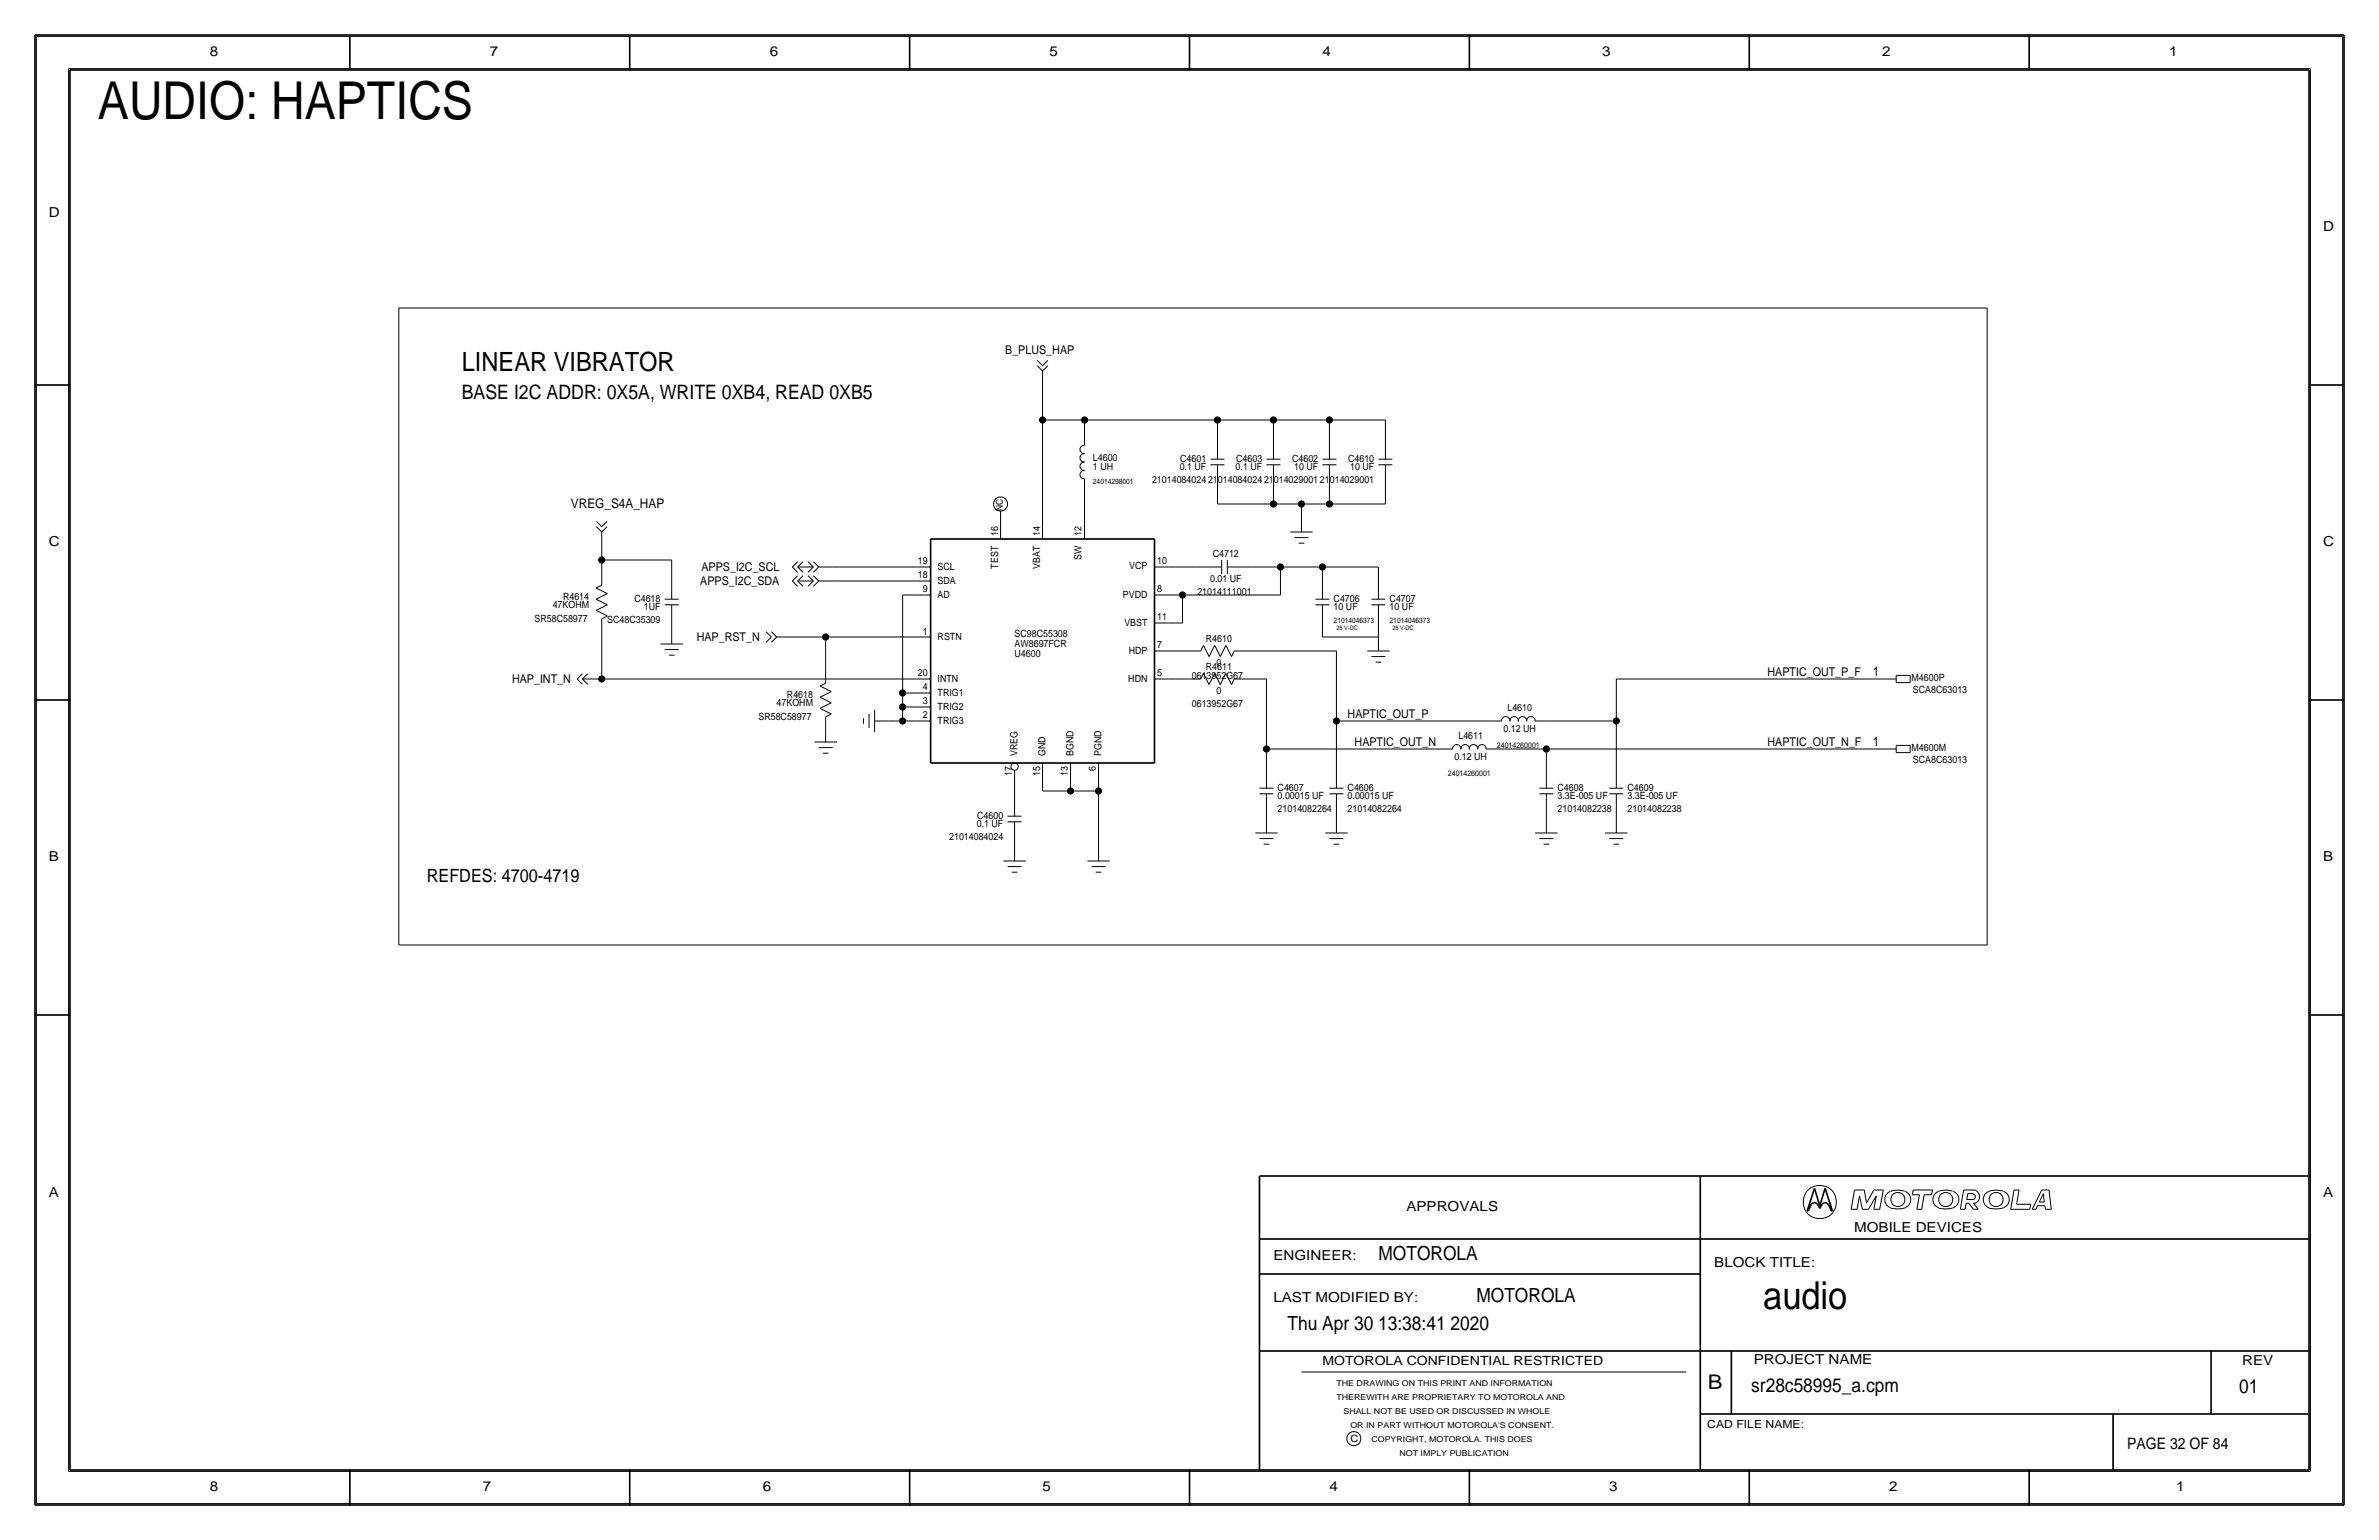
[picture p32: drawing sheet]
<svg xmlns="http://www.w3.org/2000/svg" width="432mm" height="279mm" viewBox="0 0 432 279" stroke-linecap="round" stroke-linejoin="round" font-family="sans-serif">
<defs><g id="words">
<text font-size="9.5" x="17.8" y="21.6">AUDIO: HAPTICS</text>
<text font-size="7" x="320" y="237.5">audio</text>
<text font-size="4.8" x="83.8" y="67.3">LINEAR VIBRATOR</text>
<text font-size="3.7" x="310" y="252.1">B</text>
<text font-size="3.6" x="83.8" y="72.4">BASE I2C ADDR: 0X5A, WRITE 0XB4, READ 0XB5</text>
<g font-size="3.5">
<text x="250.2" y="228.6">MOTOROLA</text>
<text x="268" y="236.2">MOTOROLA</text>
<text x="233.7" y="241.3">Thu Apr 30 13:38:41 2020</text>
<text x="317.9" y="252.6">sr28c58995_a.cpm</text>
<text x="406.4" y="252.7">01</text>
</g>
<text font-size="3.3" x="77.5" y="160">REFDES: 4700-4719</text>
<text font-size="2.9" x="386.1" y="262.9">PAGE 32 OF 84</text>
<g font-size="2.5">
<text x="38.1" y="10.2">8</text>
<text x="88.9" y="10.2">7</text>
<text x="139.7" y="10.2">6</text>
<text x="190.5" y="10.2">5</text>
<text x="240" y="10.2">4</text>
<text x="290.8" y="10.2">3</text>
<text x="341.6" y="10.2">2</text>
<text x="393.7" y="10.2">1</text>
<text x="8.9" y="39.4">D</text>
<text x="421.6" y="41.9">D</text>
<text x="8.9" y="99.1">C</text>
<text x="421.6" y="99.1">C</text>
<text x="8.9" y="156.2">B</text>
<text x="421.6" y="156.2">B</text>
<text x="8.9" y="217.2">A</text>
<text x="255.3" y="219.7">APPROVALS</text>
<text x="421.6" y="217.2">A</text>
<text x="336.5" y="223.5">MOBILE DEVICES</text>
<text x="231.1" y="228.6">ENGINEER:</text>
<text x="311.1" y="229.9">BLOCK TITLE:</text>
<text x="231.1" y="236.2">LAST MODIFIED BY:</text>
<text x="318.3" y="247.5">PROJECT NAME</text>
<text x="407" y="247.6">REV</text>
<text x="38.1" y="270.5">8</text>
<text x="87.6" y="270.5">7</text>
<text x="138.4" y="270.5">6</text>
<text x="189.2" y="270.5">5</text>
<text x="241.3" y="270.5">4</text>
<text x="292.1" y="270.5">3</text>
<text x="342.9" y="270.5">2</text>
<text x="395" y="270.5">1</text>
</g>
<g font-size="2.4">
<text x="103.6" y="92.2">VREG_S4A_HAP</text>
<text x="339.9" y="122.7">1</text>
<text x="339.9" y="135.4">1</text>
</g>
<text font-size="2.3" x="240" y="247.6">MOTOROLA CONFIDENTIAL RESTRICTED</text>
<g font-size="2.2">
<text x="182.5" y="64.3">B_PLUS_HAP</text>
<text x="127.1" y="106.1">APPS_I2C_SDA</text>
<text x="127.3" y="103.6">APPS_I2C_SCL</text>
<text x="126.5" y="116.3">HAP_RST_N</text>
<text x="92.9" y="124">HAP_INT_N</text>
<text x="320.8" y="122.7">HAPTIC_OUT_P_F</text>
<text x="244.6" y="130.3">HAPTIC_OUT_P</text>
<text x="245.9" y="135.4">HAPTIC_OUT_N</text>
<text x="320.8" y="135.4">HAPTIC_OUT_N_F</text>
</g>
<text font-size="2" x="309.9" y="259.1">CAD FILE NAME:</text>
<g font-size="1.8">
<text x="198.4" y="83.6">L4600</text>
<text x="214.2" y="83.8">C4601</text>
<text x="224.4" y="83.8">C4603</text>
<text x="234.5" y="83.8">C4602</text>
<text x="244.7" y="83.8">C4610</text>
<text x="198.4" y="85.3">1 UH</text>
<text x="209.1" y="87.6">21014084024</text>
<text x="214.1" y="85.3">0.1 UF</text>
<text x="219.3" y="87.6">21014084024</text>
<text x="224.3" y="85.3">0.1 UF</text>
<text x="229.4" y="87.6">21014029001</text>
<text x="234.9" y="85.3">10 UF</text>
<text x="239.6" y="87.6">21014029001</text>
<text x="245" y="85.3">10 UF</text>
<text x="181.2" y="97.3" transform="rotate(-90 181.2 97.3)">16</text>
<text x="188.8" y="97.3" transform="rotate(-90 188.8 97.3)">14</text>
<text x="196.3" y="101.7" transform="rotate(-90 196.3 101.7)">SW</text>
<text x="196.3" y="97.3" transform="rotate(-90 196.3 97.3)">12</text>
<text x="220.1" y="101.1">C4712</text>
<text x="166.6" y="105">18</text>
<text x="166.6" y="102.4">19</text>
<text x="167.5" y="107.4">9</text>
<text x="170.2" y="106">SDA</text>
<text x="170.2" y="103.4">SCL</text>
<text x="181.2" y="103.2" transform="rotate(-90 181.2 103.2)">TEST</text>
<text x="188.8" y="103.3" transform="rotate(-90 188.8 103.3)">VBAT</text>
<text x="205" y="103.3">VCP</text>
<text x="210.1" y="102.4">10</text>
<text x="210.1" y="107.5">8</text>
<text x="217.3" y="108">21014111001</text>
<text x="219.6" y="105.7">0.01 UF</text>
<text x="97" y="112.9">SR58C58977</text>
<text x="100.3" y="110.3">47KOHM</text>
<text x="102.2" y="108.9">R4614</text>
<text x="110.2" y="113">SC48C35309</text>
<text x="115.1" y="109.2">C4618</text>
<text x="116.8" y="110.7">1UF</text>
<text x="170.2" y="108.5">AD</text>
<text x="203.8" y="108.4">PVDD</text>
<text x="204.1" y="113.6">VBST</text>
<text x="210.1" y="112.6">11</text>
<text x="242.1" y="109.2">C4706</text>
<text x="242.1" y="110.7">10 UF</text>
<text x="252.2" y="109.2">C4707</text>
<text x="252.2" y="110.7">10 UF</text>
<text x="167.5" y="115.2">1</text>
<text x="170.2" y="116.1">RSTN</text>
<text x="184.1" y="115.6">SC98C55308</text>
<text x="184.1" y="119.2">U4600</text>
<text x="184.2" y="117.4">AW8697FCR</text>
<text x="204.9" y="118.7">HDP</text>
<text x="210.1" y="117.7">7</text>
<text x="218.9" y="116.5">R4610</text>
<text x="166.6" y="122.7">20</text>
<text x="167.5" y="125.2">4</text>
<text x="170.2" y="123.7">INTN</text>
<text x="204.8" y="123.7">HDN</text>
<text x="210.1" y="122.7">5</text>
<text x="216.3" y="123.2">0613952G67</text>
<text x="218.9" y="121.6">R4611</text>
<text x="220.8" y="120.8">0</text>
<text x="220.8" y="125.8">0</text>
<text x="347" y="123.6">M4600P</text>
<text x="347.2" y="125.7">SCA8C63013</text>
<text x="137.7" y="130.7">SR58C58977</text>
<text x="141" y="128.1">47KOHM</text>
<text x="142.8" y="126.6">R4618</text>
<text x="167.5" y="130.3">2</text>
<text x="167.5" y="127.8">3</text>
<text x="170.2" y="126.2">TRIG1</text>
<text x="170.2" y="128.8">TRIG2</text>
<text x="170.2" y="131.3">TRIG3</text>
<text x="216.3" y="128.3">0613952G67</text>
<text x="273.6" y="129.1">L4610</text>
<text x="184.7" y="137.2" transform="rotate(-90 184.7 137.2)">VREG</text>
<text x="189.7" y="137.2" transform="rotate(-90 189.7 137.2)">GND</text>
<text x="194.8" y="137.2" transform="rotate(-90 194.8 137.2)">BGND</text>
<text x="199.9" y="137.2" transform="rotate(-90 199.9 137.2)">PGND</text>
<text x="264" y="137.9">0.12 UH</text>
<text x="264.7" y="134.2">L4611</text>
<text x="272.9" y="132.8">0.12 UH</text>
<text x="347" y="136.3">M4600M</text>
<text x="183.6" y="140.7" transform="rotate(-90 183.6 140.7)">17</text>
<text x="188.8" y="140.7" transform="rotate(-90 188.8 140.7)">15</text>
<text x="193.8" y="140.7" transform="rotate(-90 193.8 140.7)">13</text>
<text x="198.9" y="139.8" transform="rotate(-90 198.9 139.8)">6</text>
<text x="231.9" y="143.5">C4607</text>
<text x="244.6" y="143.5">C4606</text>
<text x="282.7" y="143.5">C4608</text>
<text x="295.4" y="143.5">C4609</text>
<text x="347.2" y="138.4">SCA8C63013</text>
<text x="177.4" y="148.6">C4600</text>
<text x="231.9" y="145">0.00015 UF</text>
<text x="231.9" y="147.3">21014082264</text>
<text x="244.6" y="147.3">21014082264</text>
<text x="244.6" y="145">0.00015 UF</text>
<text x="282.7" y="145">3.3E-005 UF</text>
<text x="282.7" y="147.3">21014082238</text>
<text x="295.4" y="147.3">21014082238</text>
<text x="295.4" y="145">3.3E-005 UF</text>
<text x="172.3" y="152.4">21014084024</text>
<text x="177.3" y="150.1">0.1 UF</text>
<text x="245.1" y="261.6">C</text>
</g>
<text font-size="1.7" x="182" y="92.8" transform="rotate(-90 182 92.8)">NC</text>
<g font-size="1.5">
<text x="242.6" y="251.5">THE DRAWING ON THIS PRINT AND INFORMATION</text>
<text x="242.6" y="254">THEREWITH ARE PROPRIETARY TO MOTOROLA AND</text>
<text x="243.8" y="256.5">SHALL NOT BE USED OR DISCUSSED IN WHOLE</text>
<text x="245.1" y="259.1">OR IN PART WITHOUT MOTOROLA'S CONSENT.</text>
<text x="248.9" y="261.6">COPYRIGHT, MOTOROLA. THIS DOES</text>
<text x="254" y="264.2">NOT IMPLY PUBLICATION</text>
</g>
<g font-size="1.4">
<text x="198.4" y="87.9">24014298001</text>
<text x="242.1" y="113">21014046373</text>
<text x="252.2" y="113">21014046373</text>
<text x="271.7" y="135.6">24014260001</text>
<text x="262.8" y="140.7">24014260001</text>
</g>
<g font-size="1.1">
<text x="242.6" y="114.3">25 V-DC</text>
<text x="252.7" y="114.3">25 V-DC</text>
</g>
</g></defs>
<g fill="none" stroke="#000" stroke-width=".18">
<path d="M6.6 6.6h418.6zM6.6 6.6v266.2zM12.4 12.4v254.6zM12.4 12.4h407zM419.4 12.4v254.6zM425.2 6.6v266.2zM72.4 55.9v115.6zM72.4 55.9h288.3zM360.7 55.9v115.5zM188.3 65.4l.9 .9zM188.3 66.3l.9 1zM189.2 76.2h7.7z"/>
<path d="M189.2 68.6v7.6zM189.2 76.2v19zM189.2 66.3l1-.9zM189.2 67.3l1-1zM189.2 67.3v1.3zM196.8 76.2h24.2zM196.8 76.2v2.5zM196.8 78.7v2.1zM221 76.2h10.1zM221 76.2v2.5zM221 78.7v4.6zM231.1 76.2h10.2z"/>
<path d="M231.1 76.2v2.5zM231.1 78.7v4.6zM241.3 76.2h10.2zM241.3 76.2v2.5zM241.3 78.7v4.6zM251.5 76.2v2.5zM251.5 78.7v4.6zM108.3 94.6l.9 1zM108.3 95.6l.9 .9zM109.2 97.8v3.8zM109.2 95.6l1-1zM109.2 96.5l1-.9z"/>
<path d="M109.2 96.5v1.3zM181.6 92.7v2.5zM181.6 95.2v2.6zM189.2 95.2v2.6zM196.8 88.9v6.3zM196.8 86.9v2zM196.8 95.2v2.6zM196.8 80.8a.74 .74 0 0 0-.8 .8 .74 .74 0 0 0 .8 .7M196.8 83.9a.74 .74 0 0 0-.8 .7 .74 .74 0 0 0 .8 .7M196.8 85.4a.74 .74 0 0 0-.8 .7 .74 .74 0 0 0 .8 .8M196.8 82.3a.74 .74 0 0 0-.8 .8 .74 .74 0 0 0 .8 .7M219.7 83.3h2.5z"/>
<path d="M219.7 84.3h2.5zM221 88.9v2.5zM221 91.4h10.1zM221 84.3v4.6zM229.9 83.3h2.5zM229.9 84.3h2.5zM231.1 91.4h5.1zM231.1 88.9v2.5zM231.1 84.3v4.6zM234.2 96.5h4.1zM235 97.5h2.5zM235.7 98.6h1z"/>
<path d="M236.2 91.4v2.6zM236.2 94v2.5zM236.2 91.4h5.1zM240 84.3h2.6zM240 83.3h2.6zM241.3 91.4h10.2zM241.3 88.9v2.5zM241.3 84.3v4.6zM250.2 83.3h2.5zM250.2 84.3h2.5zM251.5 88.9v2.5zM251.5 84.3v4.6z"/>
<path d="M108.2 108.7l2-1zM108.2 110.7l2 1.1zM108.2 106.7l1-.5zM108.2 108.7l2 1zM108.2 110.7l2-1zM108.2 106.7l2 1zM109.2 114.3v8.9zM109.2 101.6h12.7zM109.2 101.6v2.5zM109.2 104.1v2.1zM109.2 112.3v2zM109.2 112.3l1-.5z"/>
<path d="M119.9 116.8h4.1zM120.6 108.7h2.6zM120.7 109.7h2.5zM120.7 117.9h2.5zM121.4 118.9h1zM121.9 101.6v2.5zM121.9 109.7v4.6zM121.9 104.1v4.6zM121.9 114.3v2.5zM139 114.6l1 1zM140 115.6l-1 .9zM140 114.6l1 1z"/>
<path d="M141 115.6l-1 .9zM141 115.6h1.2zM142.2 115.6h7.7zM143.8 102.9l1 .9zM143.8 105.4l1 1zM143.8 102.9l1-1zM143.8 105.4l1-1zM144.8 102.9l.9 .9zM144.8 105.4l.9 1zM144.8 102.9h2.8zM144.8 105.4h2.8zM144.8 102.9l.9-1z"/>
<path d="M144.8 105.4l.9-1zM146.7 101.9l.9 1zM146.7 104.4l.9 1zM146.7 103.8l.9-.9zM146.7 106.4l.9-1zM147.6 103.8l1-.9zM147.6 106.4l1-1zM147.6 101.9l1 1zM147.6 104.4l1 1zM148.6 102.9h2.5zM148.6 105.4h2.5zM149.9 115.6h16.5z"/>
<path d="M149.9 115.6v6.3zM151.1 105.4h15.3zM151.1 102.9h15.3zM163.8 107.9v17.8zM163.8 107.9h2.6zM166.4 107.9h2.5zM166.4 102.9h2.5zM166.4 105.4h2.5zM166.4 115.6h2.5zM209.6 113h2.5zM209.6 102.9h2.5zM209.6 118.1h2.5z"/>
<path d="M209.6 107.9h2.5zM212.1 118.1h3.8zM212.1 102.9h5.1zM212.1 113h2.5zM212.1 107.9h2.5zM214.6 107.9h17.8zM214.6 107.9v5.1zM215.9 118.1h2zM217.2 102.9h4.5zM218.4 117.1l-.5 1zM218.4 117.1l1.1 2zM220.5 117.1l-1 2z"/>
<path d="M220.5 117.1l1 2zM221.7 101.6v2.5zM222.5 117.1l1 2zM222.5 117.1l-1 2zM222.8 102.9h4.5zM222.8 101.6v2.5zM224 118.1l-.5 1zM224 118.1h2.1zM226.1 118.1h16.5zM227.3 102.9h5.1zM232.4 102.9v5.1zM232.4 102.9h7.6z"/>
<path d="M238.8 109.7h2.5zM238.8 108.7h2.5zM240 102.9h10.2zM240 115.6h10.2zM240 114.3v1.3zM240 102.9v1.2zM240 109.7v4.6zM240 104.1v4.6zM242.6 118.1v12.7zM248.2 118.1h4zM248.9 109.7h2.6zM248.9 119.1h2.6z"/>
<path d="M248.9 108.7h2.6zM250.2 114.3v1.3zM250.2 102.9v1.2zM250.2 115.6v2.5zM250.2 109.7v4.6zM250.2 104.1v4.6zM104.7 123.2l1 1zM104.7 123.2l1-1zM105.7 123.2l1 1zM105.7 123.2h2.3zM105.7 123.2l1-1zM108 123.2h1.2z"/>
<path d="M109.2 123.2h57.2zM147.8 134.6h4.1zM148.6 135.6h2.5zM148.8 126.5l2.1 1zM148.8 128.5l2.1-1zM148.8 124.5l2.1 1zM148.8 126.5l2.1-1zM148.8 128.5l2.1 1zM148.8 124.5l1.1-.5zM149.4 136.7h1zM149.9 132.1v2.5zM149.9 121.9v2.1z"/>
<path d="M149.9 130v2.1zM149.9 130l1-.5zM156.7 130.3v1zM157.7 129.5v2.6zM158.7 130.8h2.6zM158.7 128.8v4zM161.3 130.8h2.5zM163.8 128.3v2.5zM163.8 128.3h2.6zM163.8 125.7v2.6zM163.8 130.8h2.6zM163.8 125.7h2.6z"/>
<path d="M166.4 123.2h2.5zM166.4 125.7h2.5zM166.4 130.8h2.5zM166.4 128.3h2.5zM184.1 139.8v1.2zM189.2 138.4v2.6zM194.3 138.4v2.6zM199.4 138.4v2.6zM209.6 123.2h2.5zM212.1 123.2h3.8zM215.9 123.2h2zM218.4 122.2l-.5 1z"/>
<path d="M218.4 122.2l1.1 2zM220.5 122.2l-1 2zM220.5 122.2l1 2zM222.5 122.2l1 2zM222.5 122.2l-1 2zM224 123.2l-.5 1zM224 123.2h2.1zM226.1 123.2h3.8zM229.9 123.2v12.7zM229.9 135.9v2.5zM229.9 138.4v4.6zM229.9 135.9h31.7z"/>
<path d="M242.6 130.8h27.9zM242.6 130.8v7.6zM242.6 138.4v4.6zM249.7 120.1h1zM261.6 135.9h2.1zM263.7 135.9a.75 .75 0 0 1 .7-.8 .75 .75 0 0 1 .7 .8M265.2 135.9a.75 .75 0 0 1 .7-.8 .75 .75 0 0 1 .7 .8M266.7 135.9a.75 .75 0 0 1 .7-.8 .75 .75 0 0 1 .8 .8M268.2 135.9a.75 .75 0 0 1 .8-.8 .75 .75 0 0 1 .7 .8M269.7 135.9h2.1zM270.5 130.8h2zM271.8 135.9h8.9z"/>
<path d="M272.5 130.9a.75 .75 0 0 1 .8-.9 .75 .75 0 0 1 .7 .9M274.1 130.9a.75 .75 0 0 1 .7-.9 .75 .75 0 0 1 .7 .9M275.6 130.9a.75 .75 0 0 1 .7-.9 .75 .75 0 0 1 .8 .9M277.1 130.9a.75 .75 0 0 1 .8-.9 .75 .75 0 0 1 .7 .9M278.6 130.8h2.1zM280.7 135.9v2.5zM280.7 130.8h12.7zM280.7 138.4v4.6zM280.7 135.9h60.9zM293.4 123.2v7.6zM293.4 130.8v7.6zM293.4 138.4v4.6z"/>
<path d="M293.4 123.2h48.2zM341.6 135.9h2.6zM341.6 123.2h2.6zM344.2 135.2v1.4zM344.2 135.2h2.5zM344.2 122.5v1.4zM344.2 122.5h2.5zM344.2 136.6h2.5zM344.2 123.9h2.5zM346.7 135.2v1.4zM346.7 122.5v1.4zM182.1 156.2h4.1z"/>
<path d="M182.9 157.2h2.5zM182.9 149.1h2.5zM182.9 148.1h2.5zM183.6 158.2h1.1zM184.1 141v2.5zM184.1 153.7v2.5zM184.1 149.1v4.6zM184.1 143.5v4.6zM189.2 143.5h5.1zM189.2 141v2.5zM194.3 143.5h5.1zM194.3 141v2.5z"/>
<path d="M197.4 156.2h4zM198.1 157.2h2.6zM198.9 158.2h1zM199.4 141v2.5zM199.4 143.5v10.2zM199.4 153.7v2.5zM227.8 151.1h4.1zM228.6 144h2.5zM228.6 152.1h2.5zM228.6 143h2.5zM229.4 153.2h1zM229.9 148.6v2.5z"/>
<path d="M229.9 144v4.6zM240.5 151.1h4.1zM241.3 144h2.5zM241.3 152.1h2.5zM241.3 143h2.5zM242.1 153.2h1zM242.6 148.6v2.5zM242.6 144v4.6zM278.6 151.1h4.1zM279.4 144h2.5zM279.4 152.1h2.5zM279.4 143h2.5z"/>
<path d="M280.2 153.2h1zM280.7 148.6v2.5zM280.7 144v4.6zM291.3 151.1h4.1zM292.1 144h2.5zM292.1 152.1h2.5zM292.1 143h2.5zM292.9 153.2h1zM293.4 148.6v2.5zM293.4 144v4.6zM72.4 171.4h288.3zM336 219.4h1.1z"/>
<path d="M336.6 215.9h1.8zM336.6 215.9l-.6 3.5zM337.5 217l-.4 2.4zM337.5 217l.5 2.4zM338 219.4h1.1zM338.4 215.9l.4 2.4zM340.1 219.4h1.1zM340.1 215.9h1.7zM340.1 215.9l-1.3 2.4zM340.6 217l-1.5 2.4zM340.6 217l-.5 2.4zM341.8 215.9l-.6 3.5z"/>
<path d="M343.1 216.2a1.6 1.6 0 0 0-1 1.5 1.6 1.6 0 0 0 1.1 1.5M345.7 216.1h-.2a4 4 0 0 0-2.3 .1M345.7 216.2a1.59 1.59 0 0 1 1.1 1.5 1.59 1.59 0 0 1-1.1 1.5 5.1 5.1 0 0 1-2.5 0M347.1 216.8h1.3zM347.3 215.9l-.2 .9zM347.3 215.9h3.5zM347.9 219.4h.9zM348.4 216.8l-.5 2.6zM349.2 216.8l-.4 2.6zM349.2 216.8h1.4zM350.8 215.9l-.2 .9zM354.4 216.1a3.1 3.1 0 0 0-3.3 .7 1.62 1.62 0 0 0 .8 2.4"/>
<path d="M354.4 219.2a5.1 5.1 0 0 1-2.5 0M354.5 216.2a1.59 1.59 0 0 1 1 1.5 1.59 1.59 0 0 1-1 1.5M355.8 219.4h.9zM356.4 215.9l-.6 3.5zM356.4 215.9h2.2zM356.9 218.3l-.2 1.1zM356.9 218.3h.4zM357 217.6h1.2zM357.2 216.6l-.2 1zM357.2 216.6h1zM357.3 218.3l.9 1.1zM358.1 216.7a.5 .5 0 0 1 .4 .4 .5 .5 0 0 1-.4 .5"/>
<path d="M358.2 219.4h.9zM358.2 218.3l.9 1.1zM358.2 218.3h.4zM358.5 216a1.24 1.24 0 0 1 .8 1.1 1.24 1.24 0 0 1-.8 1.2M363.5 216.1a3.1 3.1 0 0 0-3.3 .7 1.62 1.62 0 0 0 .8 2.4M363.6 219.2a5.1 5.1 0 0 1-2.6 0M363.6 216.2a1.59 1.59 0 0 1 1.1 1.5 1.59 1.59 0 0 1-1.1 1.5M364.9 219.4h3.5zM365.6 215.9l-.7 3.5zM365.6 215.9h.9zM366 218.5h2.6zM366.5 215.9l-.5 2.6z"/>
<path d="M368.6 218.5l-.2 .9zM368.9 219.4h.6zM369.8 218.7h1.3zM369.8 218.7l-.3 .7zM370.1 218.1h.9zM370.6 215.9l-1.7 3.5zM370.6 215.9h1.3zM370.9 216.6l-.8 1.5zM370.9 216.6l.1 1.5zM371.1 218.7l.1 .7zM371.2 219.4h1.1zM371.9 215.9l.4 3.5z"/>
<path d="M236.2 248.9h69.9zM6.6 272.8h418.6zM12.4 267h407z"/>
<circle cx="181.6" cy="91.5" r="1.28"/>
<circle cx="184.1" cy="139.1" r=".67"/>
<circle cx="330.3" cy="218.1" r="3"/>
<circle cx="344.5" cy="217.6" r="1.28"/>
<circle cx="353.2" cy="217.6" r="1.28"/>
<circle cx="362.3" cy="217.6" r="1.28"/>
<circle cx="245.7" cy="261" r="1.28"/>
</g>
<g fill="#000" stroke="#000" stroke-width=".18">
<circle cx="189.2" cy="76.2" r=".56"/>
<circle cx="196.8" cy="76.2" r=".56"/>
<circle cx="221" cy="76.2" r=".56"/>
<circle cx="231.1" cy="76.2" r=".56"/>
<circle cx="241.3" cy="76.2" r=".56"/>
<circle cx="231.1" cy="91.4" r=".56"/>
<circle cx="236.2" cy="91.4" r=".56"/>
<circle cx="241.3" cy="91.4" r=".56"/>
<circle cx="109.2" cy="101.6" r=".56"/>
<circle cx="149.9" cy="115.6" r=".56"/>
<circle cx="214.6" cy="107.9" r=".56"/>
<circle cx="232.4" cy="102.9" r=".56"/>
<circle cx="240" cy="102.9" r=".56"/>
<circle cx="109.2" cy="123.2" r=".56"/>
<circle cx="163.8" cy="128.3" r=".56"/>
<circle cx="163.8" cy="130.8" r=".56"/>
<circle cx="163.8" cy="125.7" r=".56"/>
<circle cx="229.9" cy="135.9" r=".56"/>
<circle cx="242.6" cy="130.8" r=".56"/>
<circle cx="280.7" cy="135.9" r=".56"/>
<circle cx="293.4" cy="130.8" r=".56"/>
<circle cx="194.3" cy="143.5" r=".56"/>
<circle cx="199.4" cy="143.5" r=".56"/>
</g>
<g fill="none" stroke="#000" stroke-width=".3">
<path d="M6.3 6.4v266.7zM6.4 6.4h419zM12.7 12.7h406.4zM12.7 12.7v254zM63.5 6.4v6.3zM114.3 6.4v6.3zM165.1 6.4v6.3zM215.9 6.3v6.4zM266.7 6.4v6.3zM317.5 6.4v6.3zM368.3 6.4v6.3zM419.1 12.7v254z"/>
<path d="M425.4 6.4v266.7zM6.3 69.8h6.4zM419.1 69.8h6.3zM168.9 97.8v40.6zM168.9 97.8h40.6zM209.5 97.8v40.6zM6.3 127h6.4zM168.9 138.4h40.6zM419.1 127h6.3zM6.3 184.1h6.4zM419.1 184.1h6.3zM228.6 213.4v53.3z"/>
<path d="M228.6 213.4h190.5zM308.6 213.4v53.3zM328 219.7h.2zM328.4 219.4l-.2 .3zM328.6 218.8l-.2 .6zM328.8 218.5l-.2 .3zM329 218.3l.2-.1zM329 218.3l-.2 .2zM329.2 218.2h.2zM329.3 215.6l-1.3 4.1zM329.3 215.6l1 3.1zM329.4 218.2l.2 .1z"/>
<path d="M329.6 218.3l.3 .2zM329.9 218.5l.2 .3zM330.1 218.8l.2 .5zM330.5 218.8l-.2 .5zM330.8 218.5l-.3 .3zM331 218.3l-.2 .2zM331 218.3l.2-.1zM331.2 218.2h.2zM331.3 215.6l1.3 4.1zM331.3 215.6l-1 3.1zM331.4 218.2l.2 .1zM331.6 218.3l.2 .2z"/>
<path d="M331.8 218.5l.2 .3zM332 218.8l.3 .6zM332.3 219.4l.1 .3zM332.4 219.7h.2zM228.6 231.1h80zM228.6 224.8h190.5zM228.6 245.1h190.5zM308.6 256.5h110.5zM314.2 245.1v11.4zM383.5 256.5v10.2zM401.3 245.1v11.4zM6.4 273h419z"/>
<path d="M12.7 266.7h406.4zM63.5 266.7v6.4zM114.3 266.7v6.4zM165.1 266.7v6.4zM215.9 266.7v6.3zM266.7 266.7v6.4zM317.5 266.7v6.4zM368.3 266.7v6.4z"/>
</g>
<use href="#words"/>
</svg>
